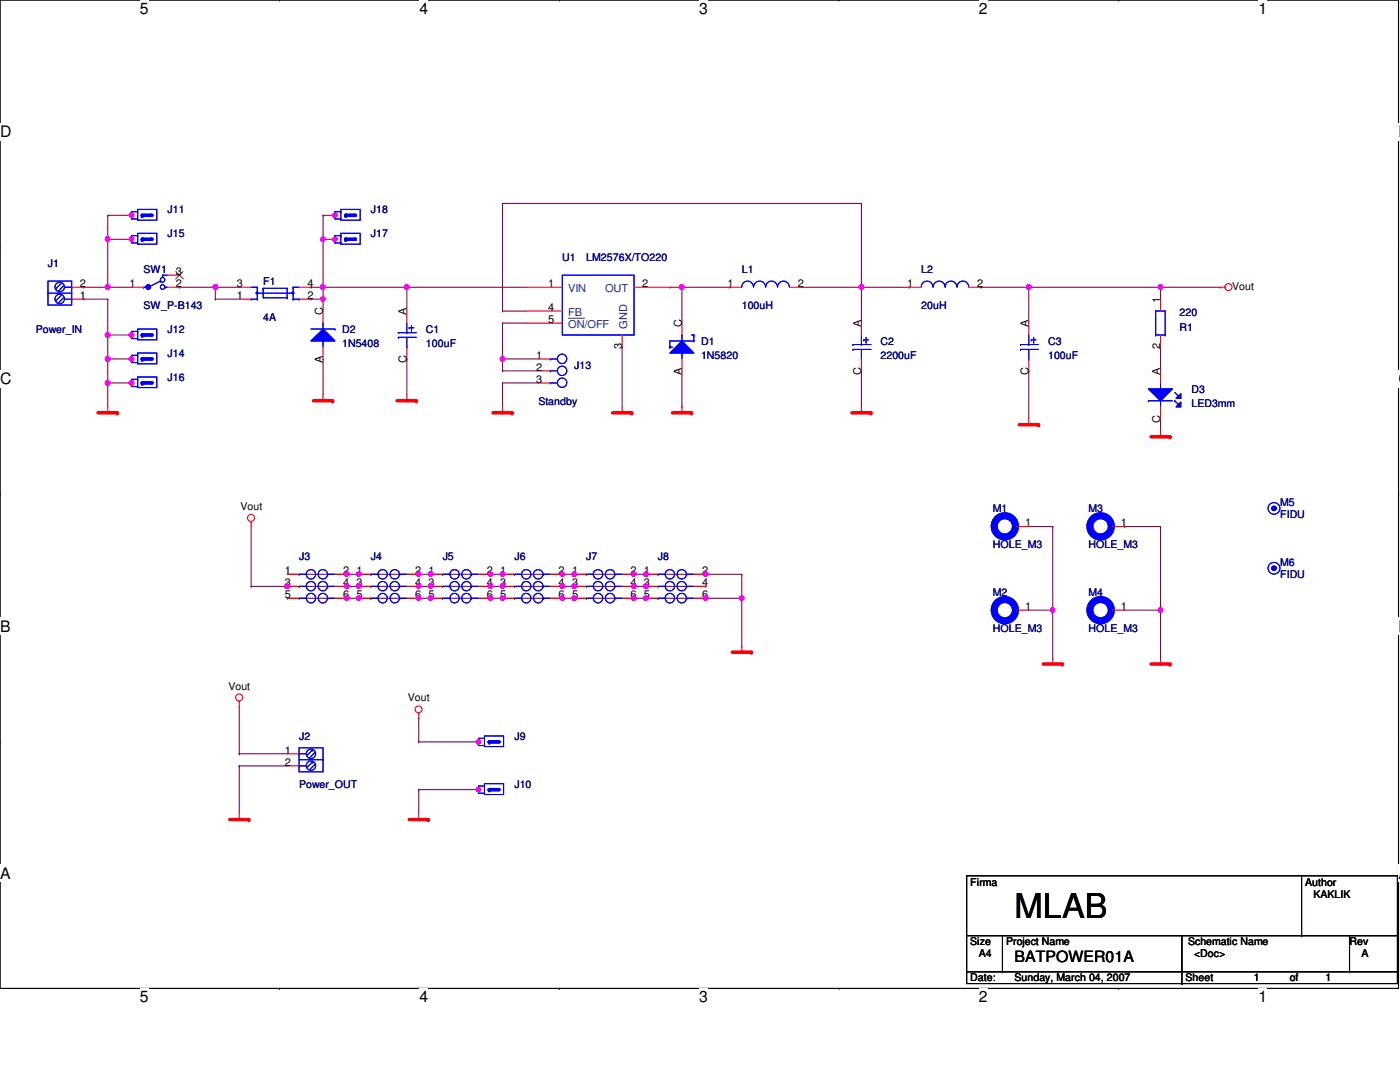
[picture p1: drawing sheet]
<svg xmlns="http://www.w3.org/2000/svg" width="279mm" height="216mm" viewBox="0 0 279 216" stroke-linecap="round" stroke-linejoin="round" font-family="sans-serif">
<defs><g id="words">
<text font-size="6.8" x="202.5" y="183.3">MLAB</text>
<g font-size="3.1">
<text x="27.9" y="2.8">5</text>
<text x="83.7" y="2.8">4</text>
<text x="139.5" y="2.8">3</text>
<text x="195.3" y="2.8">2</text>
<text x="251.2" y="2.8">1</text>
<text x="0" y="27.4">D</text>
<text x="279.1" y="27.4">D</text>
<text x="0" y="76.7">C</text>
<text x="279.1" y="76.7">C</text>
<text x="0" y="126">B</text>
<text x="279.1" y="126">B</text>
<text x="0" y="175.3">A</text>
<text x="279.1" y="175.3">A</text>
<text x="202.5" y="191.9">BATPOWER01A</text>
<text x="27.9" y="200">5</text>
<text x="83.7" y="200">4</text>
<text x="139.5" y="200">3</text>
<text x="195.3" y="200">2</text>
<text x="251.2" y="200">1</text>
</g>
<g font-size="2.2">
<text x="16" y="59.6">1</text>
<text x="16" y="57.3">2</text>
<text x="25.8" y="57.3">1</text>
<text x="35.1" y="57.3">2</text>
<text x="35.1" y="54.9">3</text>
<text x="47.3" y="57.3">3</text>
<text x="47.3" y="59.6">1</text>
<text x="61.3" y="57.3">4</text>
<text x="61.3" y="59.6">2</text>
<text x="109.4" y="57.3">1</text>
<text x="128.2" y="57.3">2</text>
<text x="145.2" y="57.3">1</text>
<text x="159.2" y="57.3">2</text>
<text x="181" y="57.3">1</text>
<text x="195" y="57.3">2</text>
<text x="64.4" y="62.8" transform="rotate(-90 64.4 62.8)">C</text>
<text x="81.2" y="62.8" transform="rotate(-90 81.2 62.8)">A</text>
<text x="109.4" y="62">4</text>
<text x="109.4" y="64.4">5</text>
<text x="136.1" y="65.2" transform="rotate(-90 136.1 65.2)">C</text>
<text x="171.9" y="65.2" transform="rotate(-90 171.9 65.2)">A</text>
<text x="205.3" y="65.2" transform="rotate(-90 205.3 65.2)">A</text>
<text x="231.6" y="60.4" transform="rotate(-90 231.6 60.4)">1</text>
<text x="107" y="71.6">1</text>
<text x="124.1" y="69.7" transform="rotate(-90 124.1 69.7)">3</text>
<text x="231.6" y="69.7" transform="rotate(-90 231.6 69.7)">2</text>
<text x="64.4" y="72.4" transform="rotate(-90 64.4 72.4)">A</text>
<text x="81.2" y="72.5" transform="rotate(-90 81.2 72.5)">C</text>
<text x="107" y="74">2</text>
<text x="107" y="76.4">3</text>
<text x="136.1" y="74.8" transform="rotate(-90 136.1 74.8)">A</text>
<text x="171.9" y="74.9" transform="rotate(-90 171.9 74.9)">C</text>
<text x="205.3" y="74.9" transform="rotate(-90 205.3 74.9)">C</text>
<text x="231.6" y="74.8" transform="rotate(-90 231.6 74.8)">A</text>
<text x="231.6" y="84.5" transform="rotate(-90 231.6 84.5)">C</text>
<text x="204.6" y="105">1</text>
<text x="223.7" y="105">1</text>
<text x="56.9" y="114.6">1</text>
<text x="56.9" y="117">3</text>
<text x="56.9" y="119.3">5</text>
<text x="68.5" y="114.6">2</text>
<text x="68.5" y="117">4</text>
<text x="68.5" y="119.3">6</text>
<text x="71.2" y="114.6">1</text>
<text x="71.2" y="117">3</text>
<text x="71.2" y="119.3">5</text>
<text x="82.8" y="114.6">2</text>
<text x="82.8" y="117">4</text>
<text x="82.8" y="119.3">6</text>
<text x="85.5" y="114.6">1</text>
<text x="85.5" y="117">3</text>
<text x="85.5" y="119.3">5</text>
<text x="97.2" y="114.6">2</text>
<text x="97.2" y="117">4</text>
<text x="97.2" y="119.3">6</text>
<text x="99.8" y="114.6">1</text>
<text x="99.8" y="117">3</text>
<text x="99.8" y="119.3">5</text>
<text x="111.5" y="114.6">2</text>
<text x="111.5" y="117">4</text>
<text x="111.5" y="119.3">6</text>
<text x="114.2" y="114.6">1</text>
<text x="114.2" y="117">3</text>
<text x="114.2" y="119.3">5</text>
<text x="125.8" y="114.6">2</text>
<text x="125.8" y="117">4</text>
<text x="125.8" y="119.3">6</text>
<text x="128.5" y="114.6">1</text>
<text x="128.5" y="117">3</text>
<text x="128.5" y="119.3">5</text>
<text x="140.1" y="114.6">2</text>
<text x="140.1" y="117">4</text>
<text x="140.1" y="119.3">6</text>
<text x="204.6" y="121.7">1</text>
<text x="223.7" y="121.7">1</text>
<text x="56.9" y="150.4">1</text>
<text x="56.9" y="152.8">2</text>
</g>
<g font-size="2.2" fill="#004080">
<text x="113.4" y="58.3">VIN</text>
<text x="120.8" y="58.3">OUT</text>
<text x="113.4" y="63.1">FB</text>
<text x="113.4" y="65.5">ON/OFF</text>
<text x="125.2" y="65.7" transform="rotate(-90 125.2 65.7)">GND</text>
</g>
<g font-size="2.1" fill="#000080">
<text x="33.4" y="47.3">J15</text>
<text x="33.4" y="42.5">J11</text>
<text x="74" y="42.5">J18</text>
<text x="74" y="47.3">J17</text>
<text x="9.6" y="53.3">J1</text>
<text x="112.2" y="52.1">U1</text>
<text x="117" y="52.1">LM2576X/TO220</text>
<text x="28.7" y="54.5">SW1</text>
<text x="52.5" y="56.9">F1</text>
<text x="148" y="54.5">L1</text>
<text x="183.9" y="54.5">L2</text>
<text x="28.7" y="61.6">SW_P-B143</text>
<text x="52.5" y="64">4A</text>
<text x="148" y="61.6">100uH</text>
<text x="183.9" y="61.6">20uH</text>
<text x="235.4" y="66">R1</text>
<text x="235.4" y="63.1">220</text>
<text x="7.2" y="66.4">Power_IN</text>
<text x="33.4" y="71.2">J14</text>
<text x="33.4" y="66.4">J12</text>
<text x="68.3" y="66.4">D2</text>
<text x="68.3" y="69.3">1N5408</text>
<text x="85" y="66.4">C1</text>
<text x="85" y="69.3">100uF</text>
<text x="139.9" y="68.8">D1</text>
<text x="139.9" y="71.7">1N5820</text>
<text x="175.7" y="68.8">C2</text>
<text x="175.7" y="71.7">2200uF</text>
<text x="209.2" y="68.8">C3</text>
<text x="209.2" y="71.7">100uF</text>
<text x="33.4" y="75.9">J16</text>
<text x="114.6" y="73.6">J13</text>
<text x="107.4" y="80.7">Standby</text>
<text x="237.8" y="78.4">D3</text>
<text x="237.8" y="81.2">LED3mm</text>
<text x="255.5" y="101">M5</text>
<text x="198.2" y="102.2">M1</text>
<text x="217.3" y="102.2">M3</text>
<text x="255.5" y="103.4">FIDU</text>
<text x="59.7" y="111.8">J3</text>
<text x="74" y="111.8">J4</text>
<text x="88.3" y="111.8">J5</text>
<text x="102.7" y="111.8">J6</text>
<text x="117" y="111.8">J7</text>
<text x="131.3" y="111.8">J8</text>
<text x="198.2" y="109.4">HOLE_M3</text>
<text x="217.3" y="109.4">HOLE_M3</text>
<text x="255.5" y="113">M6</text>
<text x="198.2" y="119">M2</text>
<text x="217.3" y="119">M4</text>
<text x="255.5" y="115.4">FIDU</text>
<text x="198.2" y="126.1">HOLE_M3</text>
<text x="217.3" y="126.1">HOLE_M3</text>
<text x="59.7" y="147.6">J2</text>
<text x="102.7" y="147.6">J9</text>
<text x="59.7" y="157.1">Power_OUT</text>
<text x="102.7" y="157.1">J10</text>
</g>
<g font-size="2.1">
<text x="245.9" y="57.8">Vout</text>
<text x="48" y="101.8">Vout</text>
<text x="45.6" y="137.6">Vout</text>
<text x="81.4" y="140">Vout</text>
<text x="193.6" y="176.7">Firma</text>
<text x="260.5" y="176.7">Author</text>
<text x="262.2" y="179.1">KAKLIK</text>
<text x="193.6" y="188.6">Size</text>
<text x="195.3" y="191.1">A4</text>
<text x="200.8" y="188.6">Project Name</text>
<text x="237.1" y="188.6">Schematic Name</text>
<text x="238.3" y="191.1">&lt;Doc&gt;</text>
<text x="269.3" y="188.6">Rev</text>
<text x="271.7" y="191.1">A</text>
<text x="193.6" y="195.8">Date:</text>
<text x="202.5" y="195.8">Sunday, March 04, 2007</text>
<text x="236.6" y="195.8">Sheet</text>
<text x="250.2" y="195.8">1</text>
<text x="257.4" y="195.8">of</text>
<text x="264.5" y="195.8">1</text>
</g>
</g></defs>
<path d="M0 0h279.1v197.2h-279.1z" fill="none" stroke="#000" stroke-width=".21"/>
<g fill="#fff">
<path d="M27.9 0h1.7v3.5h-1.7z"/>
<path d="M27.9 197.2h1.7v3.5h-1.7z"/>
</g>
<path d="M55.8 0h.1M55.8 197.2h.1" fill="none" stroke="#000" stroke-width=".21"/>
<g fill="#fff">
<path d="M83.7 0h1.7v3.5h-1.7z"/>
<path d="M83.7 197.2h1.7v3.5h-1.7z"/>
</g>
<path d="M111.6 0h.1M111.6 197.2h.1" fill="none" stroke="#000" stroke-width=".21"/>
<g fill="#fff">
<path d="M139.5 0h1.8v3.5h-1.8z"/>
<path d="M139.5 197.2h1.8v3.5h-1.8z"/>
</g>
<path d="M167.4 0h.1M167.4 197.2h.1" fill="none" stroke="#000" stroke-width=".21"/>
<g fill="#fff">
<path d="M195.3 0h1.8v3.5h-1.8z"/>
<path d="M195.3 197.2h1.8v3.5h-1.8z"/>
</g>
<path d="M223.3 0h.1M223.3 197.2h.1" fill="none" stroke="#000" stroke-width=".21"/>
<g fill="#fff">
<path d="M251.2 0h1.7v3.5h-1.7z"/>
<path d="M251.2 197.2h1.7v3.5h-1.7z"/>
<path d="M0 24.6h2.2v3.5h-2.2z"/>
<path d="M279.1 24.6h.3v3.5h-.3z"/>
<path d="M0 73.9h2.2v3.5h-2.2z"/>
<path d="M279.1 73.9h.3v3.5h-.3z"/>
</g>
<path d="M0 49.3h.1M279.1 49.3h.1" fill="none" stroke="#000" stroke-width=".21"/>
<g fill="#fff">
<path d="M0 123.2h2.1v3.5h-2.1z"/>
<path d="M279.1 123.2h.3v3.5h-.3z"/>
</g>
<path d="M0 98.6h.1M279.1 98.6h.1" fill="none" stroke="#000" stroke-width=".21"/>
<path d="M0 98.6h.1M279.1 98.6h.1" fill="none" stroke="#000" stroke-width=".2"/>
<g fill="#fff">
<path d="M0 172.6h2.1v3.4h-2.1z"/>
<path d="M279.1 172.6h.3v3.4h-.3z"/>
</g>
<path d="M0 147.9h.1M279.1 147.9h.1" fill="none" stroke="#000" stroke-width=".21"/>
<path d="M69.3 114.6h.1M69.3 114.6h2.3" fill="none" stroke="#800040" stroke-width=".21"/>
<circle cx="71.6" cy="114.6" r=".45" fill="#f0f"/>
<circle cx="71.6" cy="114.6" r=".45" fill="none" stroke="#f0f" stroke-width=".21"/>
<path d="M69.3 117h.1M69.3 117h2.3" fill="none" stroke="#800040" stroke-width=".21"/>
<circle cx="71.6" cy="117" r=".46" fill="#f0f"/>
<circle cx="71.6" cy="117" r=".46" fill="none" stroke="#f0f" stroke-width=".21"/>
<path d="M69.3 119.4h.1M69.3 119.4h2.3" fill="none" stroke="#800040" stroke-width=".21"/>
<circle cx="69.2" cy="119.4" r=".46" fill="#f0f"/>
<circle cx="69.2" cy="119.4" r=".46" fill="none" stroke="#f0f" stroke-width=".21"/>
<path d="M97.9 114.6h.1M97.9 114.6h2.4" fill="none" stroke="#800040" stroke-width=".21"/>
<circle cx="100.3" cy="114.6" r=".45" fill="#f0f"/>
<circle cx="100.3" cy="114.6" r=".45" fill="none" stroke="#f0f" stroke-width=".21"/>
<path d="M97.9 117h.1M97.9 117h2.4" fill="none" stroke="#800040" stroke-width=".21"/>
<circle cx="100.2" cy="117" r=".46" fill="#f0f"/>
<circle cx="100.2" cy="117" r=".46" fill="none" stroke="#f0f" stroke-width=".21"/>
<path d="M97.9 119.4h.1M97.9 119.4h2.4" fill="none" stroke="#800040" stroke-width=".21"/>
<circle cx="97.9" cy="119.4" r=".46" fill="#f0f"/>
<circle cx="97.9" cy="119.4" r=".46" fill="none" stroke="#f0f" stroke-width=".21"/>
<path d="M83.6 114.6h.1M83.6 114.6h2.3" fill="none" stroke="#800040" stroke-width=".21"/>
<circle cx="85.9" cy="114.6" r=".46" fill="#f0f"/>
<circle cx="85.9" cy="114.6" r=".46" fill="none" stroke="#f0f" stroke-width=".21"/>
<path d="M83.6 117h.1M83.6 117h2.3" fill="none" stroke="#800040" stroke-width=".21"/>
<circle cx="85.9" cy="117" r=".47" fill="#f0f"/>
<circle cx="85.9" cy="117" r=".47" fill="none" stroke="#f0f" stroke-width=".21"/>
<path d="M83.6 119.4h.1M83.6 119.4h2.3" fill="none" stroke="#800040" stroke-width=".21"/>
<circle cx="83.5" cy="119.4" r=".45" fill="#f0f"/>
<circle cx="83.5" cy="119.4" r=".45" fill="none" stroke="#f0f" stroke-width=".21"/>
<path d="M112.2 114.6h.1M112.2 114.6h2.4" fill="none" stroke="#800040" stroke-width=".21"/>
<circle cx="114.6" cy="114.6" r=".45" fill="#f0f"/>
<circle cx="114.6" cy="114.6" r=".45" fill="none" stroke="#f0f" stroke-width=".21"/>
<path d="M112.2 117h.1M112.2 117h2.4" fill="none" stroke="#800040" stroke-width=".21"/>
<circle cx="114.6" cy="117" r=".46" fill="#f0f"/>
<circle cx="114.6" cy="117" r=".46" fill="none" stroke="#f0f" stroke-width=".21"/>
<path d="M112.2 119.4h.1M112.2 119.4h2.4" fill="none" stroke="#800040" stroke-width=".21"/>
<circle cx="112.2" cy="119.4" r=".45" fill="#f0f"/>
<circle cx="112.2" cy="119.4" r=".45" fill="none" stroke="#f0f" stroke-width=".21"/>
<path d="M126.5 114.6h.1M126.5 114.6h2.4" fill="none" stroke="#800040" stroke-width=".21"/>
<circle cx="128.9" cy="114.6" r=".46" fill="#f0f"/>
<circle cx="128.9" cy="114.6" r=".46" fill="none" stroke="#f0f" stroke-width=".21"/>
<path d="M126.5 117h.1M126.5 117h2.4" fill="none" stroke="#800040" stroke-width=".21"/>
<circle cx="128.9" cy="117" r=".47" fill="#f0f"/>
<circle cx="128.9" cy="117" r=".47" fill="none" stroke="#f0f" stroke-width=".21"/>
<path d="M126.5 119.4h.1M126.5 119.4h2.4" fill="none" stroke="#800040" stroke-width=".21"/>
<circle cx="126.5" cy="119.4" r=".45" fill="#f0f"/>
<circle cx="126.5" cy="119.4" r=".45" fill="none" stroke="#f0f" stroke-width=".21"/>
<path d="M50.1 117h.1M50.1 105.1v11.9M50.1 117h7.2M57.3 117h.1" fill="none" stroke="#800040" stroke-width=".21"/>
<circle cx="57.3" cy="117" r=".47" fill="#f0f"/>
<circle cx="57.3" cy="117" r=".47" fill="none" stroke="#f0f" stroke-width=".21"/>
<path d="M71.6 117h12M83.6 117h.1" fill="none" stroke="#800040" stroke-width=".21"/>
<circle cx="83.5" cy="117" r=".46" fill="#f0f"/>
<circle cx="83.5" cy="117" r=".46" fill="none" stroke="#f0f" stroke-width=".21"/>
<path d="M57.3 117h12M69.3 117h.1" fill="none" stroke="#800040" stroke-width=".21"/>
<circle cx="69.2" cy="117" r=".47" fill="#f0f"/>
<circle cx="69.2" cy="117" r=".47" fill="none" stroke="#f0f" stroke-width=".21"/>
<path d="M114.6 117h11.9M126.5 117h.1" fill="none" stroke="#800040" stroke-width=".21"/>
<circle cx="126.5" cy="117" r=".46" fill="#f0f"/>
<circle cx="126.5" cy="117" r=".46" fill="none" stroke="#f0f" stroke-width=".21"/>
<path d="M85.9 117h12M97.9 117h.1" fill="none" stroke="#800040" stroke-width=".21"/>
<circle cx="97.9" cy="117" r=".47" fill="#f0f"/>
<circle cx="97.9" cy="117" r=".47" fill="none" stroke="#f0f" stroke-width=".21"/>
<path d="M100.3 117h11.9M112.2 117h.1" fill="none" stroke="#800040" stroke-width=".21"/>
<circle cx="112.2" cy="117" r=".46" fill="#f0f"/>
<circle cx="112.2" cy="117" r=".46" fill="none" stroke="#f0f" stroke-width=".21"/>
<path d="M57.3 114.6h12M69.3 114.6h.1M128.9 117h12M140.9 117h.1" fill="none" stroke="#800040" stroke-width=".21"/>
<circle cx="69.2" cy="114.6" r=".46" fill="#f0f"/>
<circle cx="69.2" cy="114.6" r=".46" fill="none" stroke="#f0f" stroke-width=".21"/>
<path d="M114.6 114.6h11.9M126.5 114.6h.1M148 119.4h.1M148 114.6v4.8" fill="none" stroke="#800040" stroke-width=".21"/>
<circle cx="126.5" cy="114.6" r=".45" fill="#f0f"/>
<circle cx="126.5" cy="114.6" r=".45" fill="none" stroke="#f0f" stroke-width=".21"/>
<path d="M71.6 114.6h12M83.6 114.6h.1" fill="none" stroke="#800040" stroke-width=".21"/>
<circle cx="83.5" cy="114.6" r=".45" fill="#f0f"/>
<circle cx="83.5" cy="114.6" r=".45" fill="none" stroke="#f0f" stroke-width=".21"/>
<path d="M100.3 114.6h11.9M112.2 114.6h.1" fill="none" stroke="#800040" stroke-width=".21"/>
<circle cx="112.2" cy="114.6" r=".45" fill="#f0f"/>
<circle cx="112.2" cy="114.6" r=".45" fill="none" stroke="#f0f" stroke-width=".21"/>
<path d="M85.9 114.6h12M97.9 114.6h.1" fill="none" stroke="#800040" stroke-width=".21"/>
<circle cx="97.9" cy="114.6" r=".46" fill="#f0f"/>
<circle cx="97.9" cy="114.6" r=".46" fill="none" stroke="#f0f" stroke-width=".21"/>
<path d="M128.9 114.6h19.1M140.9 114.6h.1M148 114.6h.1" fill="none" stroke="#800040" stroke-width=".21"/>
<circle cx="140.8" cy="114.6" r=".46" fill="#f0f"/>
<circle cx="140.8" cy="114.6" r=".46" fill="none" stroke="#f0f" stroke-width=".21"/>
<path d="M140.9 119.4h.1M140.9 119.4h7.1" fill="none" stroke="#800040" stroke-width=".21"/>
<circle cx="148" cy="119.4" r=".45" fill="#f0f"/>
<circle cx="148" cy="119.4" r=".45" fill="none" stroke="#f0f" stroke-width=".21"/>
<circle cx="140.8" cy="119.4" r=".46" fill="#f0f"/>
<circle cx="140.8" cy="119.4" r=".46" fill="none" stroke="#f0f" stroke-width=".21"/>
<path d="M128.9 119.4h.1M128.9 119.4h12M148 119.4v9.5M148 128.9h.1" fill="none" stroke="#800040" stroke-width=".21"/>
<circle cx="128.9" cy="119.4" r=".46" fill="#f0f"/>
<circle cx="128.9" cy="119.4" r=".46" fill="none" stroke="#f0f" stroke-width=".21"/>
<path d="M85.9 119.4h.1M85.9 119.4h12" fill="none" stroke="#800040" stroke-width=".21"/>
<circle cx="85.9" cy="119.4" r=".46" fill="#f0f"/>
<circle cx="85.9" cy="119.4" r=".46" fill="none" stroke="#f0f" stroke-width=".21"/>
<path d="M57.3 119.4h.1M57.3 119.4h12M100.3 119.4h.1M100.3 119.4h11.9" fill="none" stroke="#800040" stroke-width=".21"/>
<circle cx="100.3" cy="119.4" r=".45" fill="#f0f"/>
<circle cx="100.3" cy="119.4" r=".45" fill="none" stroke="#f0f" stroke-width=".21"/>
<path d="M71.6 119.4h.1M71.6 119.4h12" fill="none" stroke="#800040" stroke-width=".21"/>
<circle cx="71.6" cy="119.4" r=".45" fill="#f0f"/>
<circle cx="71.6" cy="119.4" r=".45" fill="none" stroke="#f0f" stroke-width=".21"/>
<path d="M114.6 119.4h.1M114.6 119.4h11.9" fill="none" stroke="#800040" stroke-width=".21"/>
<circle cx="114.6" cy="119.4" r=".45" fill="#f0f"/>
<circle cx="114.6" cy="119.4" r=".45" fill="none" stroke="#f0f" stroke-width=".21"/>
<path d="M16.7 59.7h.1M16.7 59.7h4.8M21.5 57.3h.1M21.5 57.3h4.7M43 57.3h.1M43 57.3v2.4M47.8 150.4h.1M47.8 152.8h.1M47.8 140.9v9.5M47.8 152.8v9.5M47.8 150.4h9.5M47.8 152.8h9.5" fill="none" stroke="#800040" stroke-width=".21"/>
<circle cx="42.9" cy="57.3" r=".46" fill="#f0f"/>
<circle cx="42.9" cy="57.3" r=".46" fill="none" stroke="#f0f" stroke-width=".21"/>
<path d="M43 59.7h.1M43 57.3h.1M43 59.7h4.8M43 57.3h4.8M64.5 57.3h.1M64.5 57.3h16.7" fill="none" stroke="#800040" stroke-width=".21"/>
<circle cx="81.1" cy="57.3" r=".47" fill="#f0f"/>
<circle cx="81.1" cy="57.3" r=".47" fill="none" stroke="#f0f" stroke-width=".21"/>
<circle cx="64.4" cy="57.3" r=".46" fill="#f0f"/>
<circle cx="64.4" cy="57.3" r=".46" fill="none" stroke="#f0f" stroke-width=".21"/>
<path d="M64.5 59.7h.1M64.5 59.7v2.4M81.2 57.3h.1M81.2 57.3v4.8" fill="none" stroke="#800040" stroke-width=".21"/>
<circle cx="64.4" cy="59.7" r=".45" fill="#f0f"/>
<circle cx="64.4" cy="59.7" r=".45" fill="none" stroke="#f0f" stroke-width=".21"/>
<path d="M136.1 57.3h.1M136.1 57.3v7.2M136.1 57.3h9.5M145.6 57.3h.1M64.5 71.6h.1M64.5 71.6v7.2M81.2 71.6h.1M81.2 71.6v7.2M136.1 74v7.2M136.1 81.2h.1" fill="none" stroke="#800040" stroke-width=".21"/>
<circle cx="136.1" cy="57.3" r=".46" fill="#f0f"/>
<circle cx="136.1" cy="57.3" r=".46" fill="none" stroke="#f0f" stroke-width=".21"/>
<path d="M160 57.3h21.4M171.9 57.3h.1M171.9 57.3v7.2M181.4 57.3h.1M171.9 64.5h.1" fill="none" stroke="#800040" stroke-width=".21"/>
<circle cx="171.9" cy="57.3" r=".46" fill="#f0f"/>
<circle cx="171.9" cy="57.3" r=".46" fill="none" stroke="#f0f" stroke-width=".21"/>
<path d="M205.3 57.3h.1M205.3 57.3v7.2M171.9 74v7.2M205.3 74h.1M205.3 74v9.6M171.9 81.2h.1" fill="none" stroke="#800040" stroke-width=".21"/>
<circle cx="205.3" cy="57.3" r=".47" fill="#f0f"/>
<circle cx="205.3" cy="57.3" r=".47" fill="none" stroke="#f0f" stroke-width=".21"/>
<path d="M195.8 57.3h.1M195.8 57.3h35.8M231.6 57.3h.1" fill="none" stroke="#800040" stroke-width=".21"/>
<circle cx="231.6" cy="57.3" r=".46" fill="#f0f"/>
<circle cx="231.6" cy="57.3" r=".46" fill="none" stroke="#f0f" stroke-width=".21"/>
<path d="M21.5 47.8h.1M21.5 47.8v9.5" fill="none" stroke="#800040" stroke-width=".21"/>
<circle cx="21.5" cy="57.3" r=".47" fill="#f0f"/>
<circle cx="21.5" cy="57.3" r=".47" fill="none" stroke="#f0f" stroke-width=".21"/>
<circle cx="21.5" cy="47.7" r=".46" fill="#f0f"/>
<circle cx="21.5" cy="47.7" r=".46" fill="none" stroke="#f0f" stroke-width=".21"/>
<path d="M21.5 66.8h.1M21.5 66.8h4.7" fill="none" stroke="#800040" stroke-width=".21"/>
<circle cx="26.2" cy="66.8" r=".46" fill="#f0f"/>
<circle cx="26.2" cy="66.8" r=".46" fill="none" stroke="#f0f" stroke-width=".21"/>
<g fill="none" stroke="#800040" stroke-width=".21">
<path d="M21.5 59.7h.1M21.5 59.7v7.1M81.2 57.3h.1M81.2 57.3h23.9M100.3 40.6h.1M100.3 40.6v21.5M100.3 40.6h71.6M133.7 57.3h.1M133.7 57.3h2.4M171.9 40.6h.1M171.9 40.6v16.7M100.3 62.1h.1"/>
<path d="M100.3 64.5h.1M100.3 71.6h.1M100.3 62.1h4.8M100.3 71.6v2.4M100.3 64.5h4.8M124.2 69.3h.1M124.2 69.3v11.9"/>
</g>
<circle cx="100.3" cy="71.6" r=".45" fill="#f0f"/>
<circle cx="100.3" cy="71.6" r=".45" fill="none" stroke="#f0f" stroke-width=".21"/>
<path d="M100.3 74h.1M100.3 71.6h.1M100.3 76.4h.1M100.3 74h7.1M100.3 71.6h7.1M100.3 76.4h7.1M100.3 76.4v4.8M83.6 148h.1M83.6 148h11.9" fill="none" stroke="#800040" stroke-width=".21"/>
<circle cx="95.5" cy="148" r=".45" fill="#f0f"/>
<circle cx="95.5" cy="148" r=".45" fill="none" stroke="#f0f" stroke-width=".21"/>
<path d="M83.6 143.3h.1M83.6 157.6h.1M83.6 143.3v4.7M83.6 157.6h11.9" fill="none" stroke="#800040" stroke-width=".21"/>
<circle cx="95.5" cy="157.6" r=".46" fill="#f0f"/>
<circle cx="95.5" cy="157.6" r=".46" fill="none" stroke="#f0f" stroke-width=".21"/>
<path d="M205.3 105.1h4.8M210.1 105.1h.1M210.1 105.1v16.7M205.3 121.8h4.8M210.1 121.8h.1M83.6 157.6h.1M83.6 157.6v4.7" fill="none" stroke="#800040" stroke-width=".21"/>
<circle cx="210.1" cy="121.7" r=".46" fill="#f0f"/>
<circle cx="210.1" cy="121.7" r=".46" fill="none" stroke="#f0f" stroke-width=".21"/>
<path d="M210.1 131.3h.1M210.1 121.8v9.5M224.5 121.8h7.1M231.6 121.8h.1M231.6 131.3h.1M231.6 121.8v9.5" fill="none" stroke="#800040" stroke-width=".21"/>
<circle cx="231.6" cy="121.7" r=".46" fill="#f0f"/>
<circle cx="231.6" cy="121.7" r=".46" fill="none" stroke="#f0f" stroke-width=".21"/>
<g fill="none" stroke="#800040" stroke-width=".21">
<path d="M21.5 47.8h.1M21.5 47.8h4.7M62.1 57.3h.1M62.1 59.7h.1M62.1 57.3h2.4M64.5 57.3h.1M64.5 57.3v2.4h-2.4M231.6 59.7h.1M243.5 57.3h.1M243.5 57.3h-11.9v2.4M100.3 64.5h.1M100.3 64.5v7.1"/>
<path d="M231.6 74h.1M231.6 69.3v4.7M231.6 85.9h.1M231.6 83.6v2.3M224.5 105.1h.1M224.5 105.1h7.1M231.6 105.1h.1M231.6 105.1v16.7"/>
</g>
<circle cx="26.2" cy="47.7" r=".46" fill="#f0f"/>
<circle cx="26.2" cy="47.7" r=".46" fill="none" stroke="#f0f" stroke-width=".21"/>
<path d="M21.5 43h.1M21.5 43h4.7" fill="none" stroke="#800040" stroke-width=".21"/>
<circle cx="26.2" cy="42.9" r=".46" fill="#f0f"/>
<circle cx="26.2" cy="42.9" r=".46" fill="none" stroke="#f0f" stroke-width=".21"/>
<path d="M21.5 47.8h.1M21.5 43v4.8M21.5 71.6h.1M21.5 71.6h4.7" fill="none" stroke="#800040" stroke-width=".21"/>
<circle cx="26.2" cy="71.6" r=".46" fill="#f0f"/>
<circle cx="26.2" cy="71.6" r=".46" fill="none" stroke="#f0f" stroke-width=".21"/>
<path d="M21.5 66.8h.1M21.5 66.8v4.8" fill="none" stroke="#800040" stroke-width=".21"/>
<circle cx="21.5" cy="66.8" r=".46" fill="#f0f"/>
<circle cx="21.5" cy="66.8" r=".46" fill="none" stroke="#f0f" stroke-width=".21"/>
<path d="M16.7 57.3h.1M16.7 57.3h4.8M21.5 76.4h.1M21.5 76.4v4.8" fill="none" stroke="#800040" stroke-width=".21"/>
<circle cx="21.5" cy="76.4" r=".46" fill="#f0f"/>
<circle cx="21.5" cy="76.4" r=".46" fill="none" stroke="#f0f" stroke-width=".21"/>
<path d="M64.5 47.8h.1M64.5 47.8h2.3" fill="none" stroke="#800040" stroke-width=".21"/>
<circle cx="66.8" cy="47.7" r=".45" fill="#f0f"/>
<circle cx="66.8" cy="47.7" r=".45" fill="none" stroke="#f0f" stroke-width=".21"/>
<path d="M35.8 57.3h.1M35.8 57.3h7.2M21.5 76.4h.1M21.5 76.4h4.7" fill="none" stroke="#800040" stroke-width=".21"/>
<circle cx="26.2" cy="76.4" r=".46" fill="#f0f"/>
<circle cx="26.2" cy="76.4" r=".46" fill="none" stroke="#f0f" stroke-width=".21"/>
<path d="M21.5 71.6h.1M21.5 71.6v4.8" fill="none" stroke="#800040" stroke-width=".21"/>
<circle cx="21.5" cy="71.6" r=".46" fill="#f0f"/>
<circle cx="21.5" cy="71.6" r=".46" fill="none" stroke="#f0f" stroke-width=".21"/>
<path d="M64.5 47.8h.1M64.5 43h.1M64.5 43v14.3" fill="none" stroke="#800040" stroke-width=".21"/>
<circle cx="64.4" cy="47.7" r=".45" fill="#f0f"/>
<circle cx="64.4" cy="47.7" r=".45" fill="none" stroke="#f0f" stroke-width=".21"/>
<path d="M64.5 43h2.3M66.8 43h.1" fill="none" stroke="#800040" stroke-width=".21"/>
<circle cx="66.8" cy="42.9" r=".45" fill="#f0f"/>
<circle cx="66.8" cy="42.9" r=".45" fill="none" stroke="#f0f" stroke-width=".21"/>
<path d="M148 130.1h.1M148 128.9v1.2" fill="none" stroke="#f00" stroke-width=".21"/>
<path d="M146.1 130.1h3.8" fill="none" stroke="#f00" stroke-width=".68"/>
<circle cx="149.9" cy="130.1" r=".34" fill="#f00"/>
<path d="M64.5 80h.1M64.5 78.8v1.2" fill="none" stroke="#f00" stroke-width=".21"/>
<path d="M62.6 80h3.8" fill="none" stroke="#f00" stroke-width=".68"/>
<circle cx="66.4" cy="80" r=".34" fill="#f00"/>
<path d="M81.2 80h.1M81.2 78.8v1.2" fill="none" stroke="#f00" stroke-width=".21"/>
<path d="M79.2 80h3.9" fill="none" stroke="#f00" stroke-width=".68"/>
<circle cx="83.1" cy="80" r=".34" fill="#f00"/>
<path d="M136.1 82.4h.1M136.1 81.2v1.2" fill="none" stroke="#f00" stroke-width=".21"/>
<path d="M134.2 82.4h3.8" fill="none" stroke="#f00" stroke-width=".68"/>
<circle cx="138" cy="82.4" r=".34" fill="#f00"/>
<path d="M171.9 82.4h.1M171.9 81.2v1.2" fill="none" stroke="#f00" stroke-width=".21"/>
<path d="M170 82.4h3.8" fill="none" stroke="#f00" stroke-width=".68"/>
<circle cx="173.8" cy="82.4" r=".34" fill="#f00"/>
<path d="M205.3 84.8h.1M205.3 83.6v1.2" fill="none" stroke="#f00" stroke-width=".21"/>
<path d="M203.4 84.8h3.9" fill="none" stroke="#f00" stroke-width=".68"/>
<circle cx="207.3" cy="84.8" r=".34" fill="#f00"/>
<g fill="none" stroke="#f00" stroke-width=".21">
<path d="M243.5 57.3h1M244.5 57.3h.1M50.1 104.1h.1M50.1 104.1v1M47.8 139.9h.1M47.8 139.9v1M83.6 142.3h.1M83.6 142.3v1M83.6 163.5h.1M83.6 162.3v1.2"/>
<circle cx="245.2" cy="57.3" r=".7"/>
<circle cx="50.1" cy="103.3" r=".7"/>
<circle cx="47.7" cy="139.2" r=".7"/>
<circle cx="83.6" cy="141.6" r=".69"/>
</g>
<path d="M81.7 163.5h3.8" fill="none" stroke="#f00" stroke-width=".68"/>
<circle cx="85.5" cy="163.5" r=".34" fill="#f00"/>
<path d="M47.8 163.5h.1M47.8 162.3v1.2" fill="none" stroke="#f00" stroke-width=".21"/>
<path d="M45.8 163.5h3.9" fill="none" stroke="#f00" stroke-width=".68"/>
<circle cx="49.7" cy="163.5" r=".34" fill="#f00"/>
<path d="M21.5 82.4h.1M21.5 81.2v1.2" fill="none" stroke="#f00" stroke-width=".21"/>
<path d="M19.6 82.4h3.8" fill="none" stroke="#f00" stroke-width=".68"/>
<circle cx="23.4" cy="82.4" r=".34" fill="#f00"/>
<path d="M124.2 82.4h.1M124.2 81.2v1.2" fill="none" stroke="#f00" stroke-width=".21"/>
<path d="M122.3 82.4h3.8" fill="none" stroke="#f00" stroke-width=".68"/>
<circle cx="126.1" cy="82.4" r=".34" fill="#f00"/>
<path d="M100.3 82.4h.1M100.3 81.2v1.2" fill="none" stroke="#f00" stroke-width=".21"/>
<path d="M98.4 82.4h3.8" fill="none" stroke="#f00" stroke-width=".68"/>
<circle cx="102.2" cy="82.4" r=".34" fill="#f00"/>
<path d="M210.1 132.5h.1M210.1 131.3v1.2" fill="none" stroke="#f00" stroke-width=".21"/>
<path d="M208.2 132.5h3.8" fill="none" stroke="#f00" stroke-width=".68"/>
<circle cx="212" cy="132.5" r=".34" fill="#f00"/>
<path d="M231.6 132.5h.1M231.6 131.3v1.2" fill="none" stroke="#f00" stroke-width=".21"/>
<path d="M229.7 132.5h3.8" fill="none" stroke="#f00" stroke-width=".68"/>
<circle cx="233.5" cy="132.5" r=".34" fill="#f00"/>
<path d="M231.6 87.2h.1M231.6 85.9v1.3" fill="none" stroke="#f00" stroke-width=".21"/>
<path d="M229.7 87.2h3.8" fill="none" stroke="#f00" stroke-width=".68"/>
<circle cx="233.5" cy="87.2" r=".34" fill="#f00"/>
<path d="M192.9 174.8h86v11.9h-86zM259.8 174.8v11.9M192.9 186.7h86v7.2h-86zM192.9 193.9h86v2.4h-86zM200.1 193.9h.1M200.1 186.7v7.2M235.9 193.9h.1M235.9 196.3h.1M235.9 186.7v9.6M259.8 186.7h.1M269.3 193.9h.1M269.3 186.7v7.2" fill="none" stroke="#000" stroke-width=".21"/>
<path d="M26.2 75.7h.1M26.2 76.4h.1M26.2 75.7v1.4h1.3M26.2 75.7h1.3M27.5 75.2h3.8v2.1h-3.8zM27.5 75.7h.1M27.5 77.1h.1" fill="none" stroke="#00f" stroke-width=".21"/>
<path d="M28.3 76.2h.2v.3h-.2z" fill-rule="evenodd" fill="#00f"/>
<path d="M28.3 76.2h.2v.3h-.2z" fill="none" stroke="#00f" stroke-width=".21"/>
<path d="M30.2 76.2h.2v.3h-.2z" fill-rule="evenodd" fill="#00f"/>
<path d="M30.2 76.2h.2v.3h-.2z" fill="none" stroke="#00f" stroke-width=".21"/>
<path d="M28.4 76.4h1.9" fill="none" stroke="#00f" stroke-width=".68"/>
<circle cx="28.4" cy="76.4" r=".34" fill="#00f"/>
<path d="M26.2 75.7h.1M26.2 76.4h.1M26.2 75.7v1.4h1.3M26.2 75.7h1.3M27.5 75.2h3.8v2.1h-3.8zM27.5 75.7h.1M27.5 77.1h.1" fill="none" stroke="#00f" stroke-width=".21"/>
<path d="M28.3 76.2h.2v.3h-.2z" fill-rule="evenodd" fill="#00f"/>
<path d="M28.3 76.2h.2v.3h-.2z" fill="none" stroke="#00f" stroke-width=".21"/>
<path d="M30.2 76.2h.2v.3h-.2z" fill-rule="evenodd" fill="#00f"/>
<path d="M30.2 76.2h.2v.3h-.2z" fill="none" stroke="#00f" stroke-width=".21"/>
<path d="M28.4 76.4h1.9" fill="none" stroke="#00f" stroke-width=".68"/>
<circle cx="28.4" cy="76.4" r=".34" fill="#00f"/>
<path d="M26.2 76.4h.1" fill="none" stroke="#f00" stroke-width=".21"/>
<path d="M66.8 42.2h.1M66.8 43h.1M66.8 42.2v1.5h1.2M66.8 42.2h1.2M68 41.8h3.9v2.1h-3.9zM68 42.2h.1M68 43.7h.1" fill="none" stroke="#00f" stroke-width=".21"/>
<path d="M68.8 42.8h.3v.3h-.3z" fill-rule="evenodd" fill="#00f"/>
<path d="M68.8 42.8h.3v.3h-.3z" fill="none" stroke="#00f" stroke-width=".21"/>
<path d="M70.7 42.8h.3v.3h-.3z" fill-rule="evenodd" fill="#00f"/>
<path d="M70.7 42.8h.3v.3h-.3z" fill="none" stroke="#00f" stroke-width=".21"/>
<path d="M69 43h1.9" fill="none" stroke="#00f" stroke-width=".68"/>
<circle cx="69" cy="43" r=".34" fill="#00f"/>
<path d="M66.8 42.2h.1M66.8 43h.1M66.8 42.2v1.5h1.2M66.8 42.2h1.2M68 41.8h3.9v2.1h-3.9zM68 42.2h.1M68 43.7h.1" fill="none" stroke="#00f" stroke-width=".21"/>
<path d="M68.8 42.8h.3v.3h-.3z" fill-rule="evenodd" fill="#00f"/>
<path d="M68.8 42.8h.3v.3h-.3z" fill="none" stroke="#00f" stroke-width=".21"/>
<path d="M70.7 42.8h.3v.3h-.3z" fill-rule="evenodd" fill="#00f"/>
<path d="M70.7 42.8h.3v.3h-.3z" fill="none" stroke="#00f" stroke-width=".21"/>
<path d="M69 43h1.9" fill="none" stroke="#00f" stroke-width=".68"/>
<circle cx="69" cy="43" r=".34" fill="#00f"/>
<path d="M66.8 43h.1" fill="none" stroke="#f00" stroke-width=".21"/>
<path d="M95.5 156.8h.1M95.5 157.6h.1M95.5 156.8v1.5h1.2M95.5 156.8h1.2M96.7 156.4h3.8v2.1h-3.8zM96.7 156.8h.1M96.7 158.3h.1" fill="none" stroke="#00f" stroke-width=".21"/>
<path d="M97.5 157.4h.3v.3h-.3z" fill-rule="evenodd" fill="#00f"/>
<path d="M97.5 157.4h.3v.3h-.3z" fill="none" stroke="#00f" stroke-width=".21"/>
<path d="M99.4 157.4h.3v.3h-.3z" fill-rule="evenodd" fill="#00f"/>
<path d="M99.4 157.4h.3v.3h-.3z" fill="none" stroke="#00f" stroke-width=".21"/>
<path d="M97.7 157.6h1.9" fill="none" stroke="#00f" stroke-width=".68"/>
<circle cx="97.7" cy="157.6" r=".34" fill="#00f"/>
<path d="M95.5 156.8h.1M95.5 157.6h.1M95.5 156.8v1.5h1.2M95.5 156.8h1.2M96.7 156.4h3.8v2.1h-3.8zM96.7 156.8h.1M96.7 158.3h.1" fill="none" stroke="#00f" stroke-width=".21"/>
<path d="M97.5 157.4h.3v.3h-.3z" fill-rule="evenodd" fill="#00f"/>
<path d="M97.5 157.4h.3v.3h-.3z" fill="none" stroke="#00f" stroke-width=".21"/>
<path d="M99.4 157.4h.3v.3h-.3z" fill-rule="evenodd" fill="#00f"/>
<path d="M99.4 157.4h.3v.3h-.3z" fill="none" stroke="#00f" stroke-width=".21"/>
<path d="M97.7 157.6h1.9" fill="none" stroke="#00f" stroke-width=".68"/>
<circle cx="97.7" cy="157.6" r=".34" fill="#00f"/>
<path d="M114.6 114.6h2.4M114.6 117h2.4M114.6 119.4h2.4M124.2 114.6h2.3M124.2 117h2.3M124.2 119.4h2.3M57.3 150.4h2.4M57.3 152.8h2.4M95.5 157.6h.1" fill="none" stroke="#f00" stroke-width=".21"/>
<g fill="none" stroke="#00f" stroke-width=".21">
<path d="M229.2 80h.1M229.2 80h4.8M231.6 80v1.2M231.6 81.2h.1M117 114.6h.1M117 117h.1M117 119.4h.1M117 114.6h1.4M117 117h1.4M117 119.4h1.4M122.7 117h.1M122.7 114.6h.1"/>
<path d="M122.7 119.4h.1M122.7 114.6h1.5M122.7 117h1.5M122.7 119.4h1.5M59.7 149.2h4.8v4.8h-4.8zM59.7 150.4h.1M59.7 152.8h.1M59.7 150.4h1.4M59.7 152.8h1.4M59.7 151.6h4.8M62.3 149.7h.1M62.3 152.1h.1"/>
<path d="M62.3 149.7l-1 1M62.3 152.1l-1 .9M62.8 150.2h.1M62.8 152.6h.1M62.8 150.2l-1 .9M62.8 152.6l-1 .9M64.5 151.6h.1"/>
<circle cx="119.4" cy="119.4" r=".95"/>
<circle cx="119.4" cy="117" r=".95"/>
<circle cx="119.4" cy="114.6" r=".95"/>
<circle cx="121.7" cy="119.3" r=".94"/>
<circle cx="121.7" cy="117" r=".94"/>
<circle cx="121.7" cy="114.6" r=".94"/>
<circle cx="62.1" cy="150.4" r=".94"/>
<circle cx="62.1" cy="152.8" r=".94"/>
</g>
<path d="M229.2 77.6h4.8l-2.4 2.4z" fill="#00f"/>
<path d="M229.2 77.6h4.8l-2.4 2.4zM231.6 77.6h.1M231.6 76.4v1.2M234.4 80h.1M234.4 78.3l.8 .7M234.4 80l.8 .7M235.2 79h.1" fill="none" stroke="#00f" stroke-width=".21"/>
<path d="M234.7 79.5l1-.9v.9z" fill="#00f"/>
<path d="M234.7 79.5l1-.9v.9z" fill="none" stroke="#00f" stroke-width=".21"/>
<path d="M235.2 80.7l.5-.5v1h-1z" fill="#00f"/>
<path d="M229.2 80h.1M229.2 80h4.8M231.6 80v1.2M231.6 81.2h.1M235.2 80.7l.5-.5v1h-1z" fill="none" stroke="#00f" stroke-width=".21"/>
<path d="M229.2 77.6h4.8l-2.4 2.4z" fill="#00f"/>
<path d="M229.2 77.6h4.8l-2.4 2.4zM231.6 77.6h.1M231.6 76.4v1.2M234.4 80h.1M234.4 78.3l.8 .7M234.4 80l.8 .7M235.2 79h.1" fill="none" stroke="#00f" stroke-width=".21"/>
<path d="M234.7 79.5l1-.9v.9z" fill="#00f"/>
<path d="M234.7 79.5l1-.9v.9z" fill="none" stroke="#00f" stroke-width=".21"/>
<path d="M235.2 80.7l.5-.5v1h-1z" fill="#00f"/>
<g fill="none" stroke="#00f" stroke-width=".21">
<path d="M112.2 54.9h14.3v11.9h-14.3zM26.2 70.9h.1M26.2 71.6h.1M26.2 70.9v1.4h1.3M26.2 70.9h1.3M27.5 70.4h3.8v2.2h-3.8zM27.5 70.9h.1M27.5 72.3h.1M235.2 80.7l.5-.5v1h-1zM74 114.6h.1M74 117h.1M74 119.4h.1"/>
<path d="M74 114.6h1.4M74 117h1.4M74 119.4h1.4M79.8 117h.1M79.8 114.6h.1M79.8 119.4h.1M79.8 114.6h1.4M79.8 117h1.4M79.8 119.4h1.4"/>
<circle cx="76.4" cy="119.3" r=".94"/>
<circle cx="76.4" cy="114.6" r=".94"/>
<circle cx="76.4" cy="117" r=".94"/>
<circle cx="78.8" cy="119.3" r=".94"/>
<circle cx="78.8" cy="117" r=".94"/>
<circle cx="78.8" cy="114.6" r=".94"/>
</g>
<g fill="none" stroke="#f00" stroke-width=".21">
<path d="M105.1 57.3h7.1M126.5 57.3h7.2M105.1 62.1h7.1M105.1 64.5h7.1M124.2 66.8v2.5M231.6 74v2.4M231.6 81.2v2.4M71.6 114.6h2.4M71.6 117h2.4M71.6 119.4h2.4M81.2 114.6h2.4M81.2 117h2.4"/>
<path d="M81.2 119.4h2.4"/>
</g>
<path d="M113.4 63.5h3.3" fill="none" stroke="#004080" stroke-width=".2"/>
<path d="M28.3 71.4h.2v.4h-.2z" fill-rule="evenodd" fill="#00f"/>
<path d="M28.3 71.4h.2v.4h-.2z" fill="none" stroke="#00f" stroke-width=".21"/>
<path d="M30.2 71.4h.2v.4h-.2z" fill-rule="evenodd" fill="#00f"/>
<path d="M30.2 71.4h.2v.4h-.2z" fill="none" stroke="#00f" stroke-width=".21"/>
<path d="M28.4 71.6h1.9" fill="none" stroke="#00f" stroke-width=".68"/>
<circle cx="28.4" cy="71.6" r=".34" fill="#00f"/>
<path d="M26.2 70.9h.1M26.2 71.6h.1M26.2 70.9v1.4h1.3M26.2 70.9h1.3M27.5 70.4h3.8v2.2h-3.8zM27.5 70.9h.1M27.5 72.3h.1" fill="none" stroke="#00f" stroke-width=".21"/>
<path d="M28.3 71.4h.2v.4h-.2z" fill-rule="evenodd" fill="#00f"/>
<path d="M28.3 71.4h.2v.4h-.2z" fill="none" stroke="#00f" stroke-width=".21"/>
<path d="M30.2 71.4h.2v.4h-.2z" fill-rule="evenodd" fill="#00f"/>
<path d="M30.2 71.4h.2v.4h-.2z" fill="none" stroke="#00f" stroke-width=".21"/>
<path d="M28.4 71.6h1.9" fill="none" stroke="#00f" stroke-width=".68"/>
<circle cx="28.4" cy="71.6" r=".34" fill="#00f"/>
<path d="M145.6 57.3h2.4M157.6 57.3h2.4M26.2 71.6h.1" fill="none" stroke="#f00" stroke-width=".21"/>
<g fill="none" stroke="#00f" stroke-width=".21">
<path d="M50.1 59.7h.1M50.1 57.3h1.3M50.1 59.7h1.3M51.4 57.3h.1M51.4 59.7h.1M51.4 57.3v2.4M51.4 58.5h7.1M52.5 57.5h.1M52.5 57.5v1.9h4.8M52.5 57.5h4.8M57.3 59.4h.1M57.3 57.5h.1"/>
<path d="M57.3 57.5v1.9M58.5 58.5h.1M58.5 57.3h.1M58.5 59.7h.1M58.5 57.3h1.2M58.5 59.7h1.2M58.5 57.3v2.4M59.7 59.7h.1M148 57.3a1.16 1.16 0 0 1 1.2-1.2 1.16 1.16 0 0 1 1.2 1.2M150.4 57.3a1.19 1.19 0 0 1 1.2-1.2 1.19 1.19 0 0 1 1.2 1.2M152.8 57.3a1.16 1.16 0 0 1 1.2-1.2 1.16 1.16 0 0 1 1.2 1.2M155.2 57.3a1.16 1.16 0 0 1 1.2-1.2 1.16 1.16 0 0 1 1.1 1.2"/>
</g>
<path d="M51.2 58.3h.2v.3h-.2z" fill-rule="evenodd" fill="#00f"/>
<path d="M51.2 58.3h.2v.3h-.2z" fill="none" stroke="#00f" stroke-width=".21"/>
<path d="M58.3 58.3h.3v.3h-.3z" fill-rule="evenodd" fill="#00f"/>
<g fill="none" stroke="#00f" stroke-width=".21">
<path d="M50.1 59.7h.1M50.1 57.3h1.3M50.1 59.7h1.3M51.4 57.3h.1M51.4 59.7h.1M51.4 57.3v2.4M51.4 58.5h7.1M52.5 57.5h.1M52.5 57.5v1.9h4.8M52.5 57.5h4.8M57.3 59.4h.1M57.3 57.5h.1"/>
<path d="M57.3 57.5v1.9M58.3 58.3h.3v.3h-.3zM58.5 58.5h.1M58.5 57.3h.1M58.5 59.7h.1M58.5 57.3h1.2M58.5 59.7h1.2M58.5 57.3v2.4M59.7 59.7h.1"/>
</g>
<path d="M51.2 58.3h.2v.3h-.2z" fill-rule="evenodd" fill="#00f"/>
<path d="M51.2 58.3h.2v.3h-.2z" fill="none" stroke="#00f" stroke-width=".21"/>
<path d="M58.3 58.3h.3v.3h-.3z" fill-rule="evenodd" fill="#00f"/>
<path d="M58.3 58.3h.3v.3h-.3zM66.8 47h.1M66.8 47.8h.1M66.8 47v1.5h1.2M66.8 47h1.2M68 46.6h3.9v2.1h-3.9zM68 47h.1M68 48.5h.1" fill="none" stroke="#00f" stroke-width=".21"/>
<path d="M47.8 57.3h2.3M47.8 59.7h2.3M59.7 57.3h2.4M59.7 59.7h2.4" fill="none" stroke="#f00" stroke-width=".21"/>
<path d="M68.8 47.6h.3v.3h-.3z" fill-rule="evenodd" fill="#00f"/>
<path d="M68.8 47.6h.3v.3h-.3z" fill="none" stroke="#00f" stroke-width=".21"/>
<path d="M70.7 47.6h.3v.3h-.3z" fill-rule="evenodd" fill="#00f"/>
<path d="M70.7 47.6h.3v.3h-.3z" fill="none" stroke="#00f" stroke-width=".21"/>
<path d="M69 47.8h1.9" fill="none" stroke="#00f" stroke-width=".68"/>
<circle cx="69" cy="47.8" r=".34" fill="#00f"/>
<path d="M66.8 47h.1M66.8 47.8h.1M66.8 47v1.5h1.2M66.8 47h1.2M68 46.6h3.9v2.1h-3.9zM68 47h.1M68 48.5h.1" fill="none" stroke="#00f" stroke-width=".21"/>
<path d="M68.8 47.6h.3v.3h-.3z" fill-rule="evenodd" fill="#00f"/>
<path d="M68.8 47.6h.3v.3h-.3z" fill="none" stroke="#00f" stroke-width=".21"/>
<path d="M70.7 47.6h.3v.3h-.3z" fill-rule="evenodd" fill="#00f"/>
<path d="M70.7 47.6h.3v.3h-.3z" fill="none" stroke="#00f" stroke-width=".21"/>
<path d="M69 47.8h1.9" fill="none" stroke="#00f" stroke-width=".68"/>
<circle cx="69" cy="47.8" r=".34" fill="#00f"/>
<g fill="none" stroke="#f00" stroke-width=".21">
<path d="M66.8 47.8h.1M231.6 59.7v2.4M171.9 64.5v2.3M171.9 71.6v2.4M231.6 66.8v2.5M85.9 114.6h2.4M85.9 117h2.4M85.9 119.4h2.4M95.5 114.6h2.4M95.5 117h2.4M95.5 119.4h2.4M128.9 114.6h2.4"/>
<path d="M128.9 117h2.4M128.9 119.4h2.4M138.5 114.6h2.4M138.5 117h2.4M138.5 119.4h2.4"/>
</g>
<g fill="none" stroke="#00f" stroke-width=".21">
<path d="M28.7 57.3h.1M28.7 57.3h.4M32 56.1h.1M32 56.1l-2.4 1.2M32.9 57.3h.1M32.9 57.3h.5M170.2 68.7h.1M170.2 69.7h.1M170.2 68.7h3.6M170.2 69.7h3.6M171.9 68.7h.1M171.9 71.6h.1"/>
<path d="M171.9 66.8v1.9M171.9 69.7v1.9M172.4 67.8h.1M172.4 67.8h1M172.8 68.3h.1M172.8 67.3v1M230.6 62.1h.1M230.6 66.8h.1M230.6 62.1h1.9v4.7M230.6 62.1v4.7M230.6 66.8h1.9M232.5 66.8h.1"/>
<path d="M88.3 114.6h.1M88.3 117h.1M88.3 119.4h.1M88.3 114.6h1.5M88.3 117h1.5M88.3 119.4h1.5M94.1 117h.1M94.1 114.6h.1M94.1 119.4h.1M94.1 114.6h1.4M94.1 117h1.4M94.1 119.4h1.4"/>
<path d="M131.3 114.6h.1M131.3 117h.1M131.3 119.4h.1M131.3 114.6h1.5M131.3 117h1.5M131.3 119.4h1.5M137 117h.1M137 114.6h.1M137 119.4h.1M137 114.6h1.5M137 117h1.5M137 119.4h1.5"/>
<circle cx="32.4" cy="57.3" r=".46"/>
<circle cx="90.7" cy="119.3" r=".94"/>
<circle cx="90.7" cy="117" r=".94"/>
<circle cx="90.7" cy="114.6" r=".94"/>
<circle cx="93.1" cy="119.3" r=".94"/>
<circle cx="93.1" cy="114.6" r=".94"/>
<circle cx="93.1" cy="117" r=".94"/>
<circle cx="133.7" cy="119.3" r=".94"/>
<circle cx="133.7" cy="114.6" r=".94"/>
<circle cx="133.7" cy="117" r=".94"/>
<circle cx="136" cy="119.3" r=".94"/>
<circle cx="136.1" cy="114.6" r=".94"/>
<circle cx="136.1" cy="117" r=".94"/>
</g>
<circle cx="29.6" cy="57.3" r=".47" fill="#00f"/>
<g fill="none" stroke="#00f" stroke-width=".21">
<path d="M28.7 57.3h.1M28.7 57.3h.4M32 56.1h.1M32 56.1l-2.4 1.2M32.5 54.9h.1M32.5 54.9h.9M32.5 54.9v.5M32.9 57.3h.1M32.9 57.3h.5"/>
<circle cx="29.6" cy="57.3" r=".47"/>
<circle cx="32.4" cy="57.3" r=".46"/>
<circle cx="32.4" cy="55.8" r=".46"/>
</g>
<circle cx="29.6" cy="57.3" r=".47" fill="#00f"/>
<g fill="none" stroke="#00f" stroke-width=".21">
<path d="M9.6 56.1h4.7v4.8h-4.7zM9.6 58.5h.1M9.6 58.5h4.7M11.2 59.9h.1M11.2 57.5h.1M11.7 58h.1M12.2 59l-1 .9M12.2 56.6l-1 .9M12.7 59.4l-1 1M12.7 57.1l-1 .9M12.9 59.7h1.4M12.9 57.3h1.4"/>
<path d="M14.3 59.7h.1M14.3 57.3h.1M26.2 47h.1M26.2 47.8h.1M26.2 47v1.5h1.3M26.2 47h1.3M27.5 46.6h3.8v2.1h-3.8zM27.5 47h.1M27.5 48.5h.1M32.5 54.9h.1M32.5 54.9h.9M32.5 54.9v.5"/>
<path d="M11.7 60.4h.1"/>
<circle cx="11.9" cy="59.7" r=".95"/>
<circle cx="11.9" cy="57.3" r=".95"/>
<circle cx="29.6" cy="57.3" r=".47"/>
<circle cx="32.4" cy="55.8" r=".46"/>
</g>
<path d="M14.3 57.3h2.4M14.3 59.7h2.4M26.2 57.3h2.5M33.4 57.3h2.4M33.4 54.9h2.4" fill="none" stroke="#f00" stroke-width=".21"/>
<path d="M35.1 54.2l1.5 1.5M36.5 54.2l-1.4 1.5" fill="none" stroke="#804000" stroke-width=".2"/>
<path d="M28.3 47.6h.2v.3h-.2z" fill-rule="evenodd" fill="#00f"/>
<path d="M28.3 47.6h.2v.3h-.2z" fill="none" stroke="#00f" stroke-width=".21"/>
<path d="M30.2 47.6h.2v.3h-.2z" fill-rule="evenodd" fill="#00f"/>
<path d="M30.2 47.6h.2v.3h-.2z" fill="none" stroke="#00f" stroke-width=".21"/>
<path d="M28.4 47.8h1.9" fill="none" stroke="#00f" stroke-width=".68"/>
<circle cx="28.4" cy="47.8" r=".34" fill="#00f"/>
<path d="M26.2 47h.1M26.2 47.8h.1M26.2 47v1.5h1.3M26.2 47h1.3M27.5 46.6h3.8v2.1h-3.8zM27.5 47h.1M27.5 48.5h.1" fill="none" stroke="#00f" stroke-width=".21"/>
<path d="M28.3 47.6h.2v.3h-.2z" fill-rule="evenodd" fill="#00f"/>
<path d="M28.3 47.6h.2v.3h-.2z" fill="none" stroke="#00f" stroke-width=".21"/>
<path d="M30.2 47.6h.2v.3h-.2z" fill-rule="evenodd" fill="#00f"/>
<path d="M30.2 47.6h.2v.3h-.2z" fill="none" stroke="#00f" stroke-width=".21"/>
<path d="M28.4 47.8h1.9" fill="none" stroke="#00f" stroke-width=".68"/>
<circle cx="28.4" cy="47.8" r=".34" fill="#00f"/>
<path d="M26.2 47.8h.1" fill="none" stroke="#f00" stroke-width=".21"/>
<circle cx="254.3" cy="101.4" r=".46" fill="#00f"/>
<g fill="none" stroke="#00f" stroke-width=".21">
<circle cx="254.3" cy="101.4" r=".46"/>
<circle cx="254.3" cy="101.5" r="1.18"/>
</g>
<circle cx="254.3" cy="101.4" r=".46" fill="#00f"/>
<g fill="none" stroke="#00f" stroke-width=".21">
<circle cx="254.3" cy="101.4" r=".46"/>
<circle cx="254.3" cy="101.5" r="1.18"/>
</g>
<circle cx="254.3" cy="113.4" r=".46" fill="#00f"/>
<g fill="none" stroke="#00f" stroke-width=".21">
<circle cx="254.3" cy="113.4" r=".46"/>
<circle cx="254.3" cy="113.4" r="1.18"/>
</g>
<circle cx="254.3" cy="113.4" r=".46" fill="#00f"/>
<g fill="none" stroke="#00f" stroke-width=".21">
<path d="M26.2 66.1h.1M26.2 66.8h.1M26.2 66.1v1.5h1.3M26.2 66.1h1.3M27.5 65.7h3.8v2.1h-3.8zM27.5 66.1h.1M27.5 67.6h.1"/>
<circle cx="254.3" cy="113.4" r=".46"/>
<circle cx="254.3" cy="113.4" r="1.18"/>
</g>
<path d="M28.3 66.7h.2v.3h-.2z" fill-rule="evenodd" fill="#00f"/>
<path d="M28.3 66.7h.2v.3h-.2z" fill="none" stroke="#00f" stroke-width=".21"/>
<path d="M30.2 66.7h.2v.3h-.2z" fill-rule="evenodd" fill="#00f"/>
<path d="M30.2 66.7h.2v.3h-.2z" fill="none" stroke="#00f" stroke-width=".21"/>
<path d="M28.4 66.8h1.9" fill="none" stroke="#00f" stroke-width=".68"/>
<circle cx="28.4" cy="66.8" r=".34" fill="#00f"/>
<path d="M26.2 66.1h.1M26.2 66.8h.1M26.2 66.1v1.5h1.3M26.2 66.1h1.3M27.5 65.7h3.8v2.1h-3.8zM27.5 66.1h.1M27.5 67.6h.1" fill="none" stroke="#00f" stroke-width=".21"/>
<path d="M28.3 66.7h.2v.3h-.2z" fill-rule="evenodd" fill="#00f"/>
<path d="M28.3 66.7h.2v.3h-.2z" fill="none" stroke="#00f" stroke-width=".21"/>
<path d="M30.2 66.7h.2v.3h-.2z" fill-rule="evenodd" fill="#00f"/>
<path d="M30.2 66.7h.2v.3h-.2z" fill="none" stroke="#00f" stroke-width=".21"/>
<path d="M28.4 66.8h1.9" fill="none" stroke="#00f" stroke-width=".68"/>
<circle cx="28.4" cy="66.8" r=".34" fill="#00f"/>
<path d="M181.4 57.3h2.5M193.4 57.3h2.4M26.2 66.8h.1M202.9 105.1h2.4M222 105.1h2.5M202.9 121.8h2.4M222 121.8h2.5" fill="none" stroke="#f00" stroke-width=".21"/>
<g fill="none" stroke="#00f" stroke-width="1.4">
<circle cx="200.5" cy="105" r="2.12"/>
<circle cx="219.7" cy="105" r="2.13"/>
<circle cx="200.5" cy="121.7" r="2.12"/>
<circle cx="219.7" cy="121.7" r="2.13"/>
</g>
<g fill="none" stroke="#00f" stroke-width=".21">
<path d="M183.9 57.3a1.16 1.16 0 0 1 1.1-1.2 1.16 1.16 0 0 1 1.2 1.2 1.21 1.21 0 0 1 1.2-1.2 1.21 1.21 0 0 1 1.2 1.2M188.6 57.3a1.16 1.16 0 0 1 1.2-1.2 1.16 1.16 0 0 1 1.2 1.2 1.19 1.19 0 0 1 1.2-1.2 1.19 1.19 0 0 1 1.1 1.2M133.7 69.3h.1M136.1 66.8h.1M136.1 66.8v1.2M138.5 68h.1M138.5 66.8h.1M138.5 68h-4.8v1.3M138.5 66.8v1.2M202.7 105.1h.1M202.7 105.1h.2M221.8 105.1h.1"/>
<path d="M221.8 105.1h.2M202.7 121.8h.1M202.7 121.8h.2M221.8 121.8h.1M221.8 121.8h.2"/>
</g>
<path d="M133.7 70.4l2.4-2.4 2.4 2.4z" fill="#00f"/>
<path d="M133.7 70.4l2.4-2.4 2.4 2.4zM133.7 69.3h.1M133.7 69.3h.5M136.1 70.4h.1M136.1 66.8h.1M136.1 66.8v1.2M136.1 70.4v1.2M138 66.8h.5M138.5 66.8h.1M138.5 68h.1M138.5 68h-4.8v1.3M138.5 66.8v1.2" fill="none" stroke="#00f" stroke-width=".21"/>
<path d="M133.7 70.4l2.4-2.4 2.4 2.4z" fill="#00f"/>
<g fill="none" stroke="#00f" stroke-width=".21">
<path d="M62.1 65.7h4.7M64.5 64.5h.1M64.5 64.5v1.2M66.8 65.7h.1M133.7 70.4l2.4-2.4 2.4 2.4zM133.7 69.3h.1M133.7 69.3h.5M136.1 70.4h.1M136.1 70.4v1.2M138 66.8h.5M138.5 66.8h.1M102.7 114.6h.1"/>
<path d="M102.7 117h.1M102.7 119.4h.1M102.7 114.6h1.4M102.7 117h1.4M102.7 119.4h1.4M108.4 117h.1M108.4 114.6h.1M108.4 119.4h.1M108.4 114.6h1.4M108.4 117h1.4M108.4 119.4h1.4"/>
<circle cx="105" cy="119.3" r=".94"/>
<circle cx="105" cy="114.6" r=".94"/>
<circle cx="105" cy="117" r=".94"/>
<circle cx="107.4" cy="119.4" r=".95"/>
<circle cx="107.4" cy="114.6" r=".95"/>
<circle cx="107.4" cy="117" r=".95"/>
</g>
<path d="M136.1 64.5v2.3M136.1 71.6v2.4M100.3 114.6h2.4M100.3 117h2.4M100.3 119.4h2.4M109.8 114.6h2.4M109.8 117h2.4M109.8 119.4h2.4" fill="none" stroke="#f00" stroke-width=".21"/>
<path d="M62.1 68l2.4-2.3 2.3 2.3z" fill="#00f"/>
<path d="M62.1 68l2.4-2.3 2.3 2.3zM62.1 65.7h4.7M64.5 68h.1M64.5 64.5h.1M64.5 64.5v1.2M64.5 68v1.3M66.8 65.7h.1" fill="none" stroke="#00f" stroke-width=".21"/>
<path d="M62.1 68l2.4-2.3 2.3 2.3z" fill="#00f"/>
<g fill="none" stroke="#00f" stroke-width=".21">
<path d="M26.2 42.2h.1M26.2 43h.1M26.2 42.2v1.5h1.3M26.2 42.2h1.3M27.5 41.8h3.8v2.1h-3.8zM27.5 42.2h.1M27.5 43.7h.1M62.1 68l2.4-2.3 2.3 2.3zM64.5 68h.1M64.5 68v1.3M109.8 71.6h.1M109.8 74h.1"/>
<path d="M109.8 76.4h.1M109.8 71.6h1.5M109.8 74h1.5M109.8 76.4h1.5"/>
<circle cx="112.2" cy="71.6" r=".94"/>
<circle cx="112.2" cy="76.4" r=".94"/>
<circle cx="112.2" cy="74" r=".94"/>
</g>
<path d="M64.5 62.1v2.4M64.5 69.3v2.3M107.4 71.6h2.4M107.4 74h2.4M107.4 76.4h2.4" fill="none" stroke="#f00" stroke-width=".21"/>
<path d="M28.3 42.8h.2v.3h-.2z" fill-rule="evenodd" fill="#00f"/>
<path d="M28.3 42.8h.2v.3h-.2z" fill="none" stroke="#00f" stroke-width=".21"/>
<path d="M30.2 42.8h.2v.3h-.2z" fill-rule="evenodd" fill="#00f"/>
<path d="M30.2 42.8h.2v.3h-.2z" fill="none" stroke="#00f" stroke-width=".21"/>
<path d="M28.4 43h1.9" fill="none" stroke="#00f" stroke-width=".68"/>
<circle cx="28.4" cy="43" r=".34" fill="#00f"/>
<path d="M26.2 42.2h.1M26.2 43h.1M26.2 42.2v1.5h1.3M26.2 42.2h1.3M27.5 41.8h3.8v2.1h-3.8zM27.5 42.2h.1M27.5 43.7h.1" fill="none" stroke="#00f" stroke-width=".21"/>
<path d="M28.3 42.8h.2v.3h-.2z" fill-rule="evenodd" fill="#00f"/>
<path d="M28.3 42.8h.2v.3h-.2z" fill="none" stroke="#00f" stroke-width=".21"/>
<path d="M30.2 42.8h.2v.3h-.2z" fill-rule="evenodd" fill="#00f"/>
<path d="M30.2 42.8h.2v.3h-.2z" fill="none" stroke="#00f" stroke-width=".21"/>
<path d="M28.4 43h1.9" fill="none" stroke="#00f" stroke-width=".68"/>
<circle cx="28.4" cy="43" r=".34" fill="#00f"/>
<path d="M26.2 43h.1M57.3 114.6h2.4M57.3 117h2.4M57.3 119.4h2.4M66.8 114.6h2.5M66.8 117h2.5M66.8 119.4h2.5" fill="none" stroke="#f00" stroke-width=".21"/>
<g fill="none" stroke="#00f" stroke-width=".21">
<path d="M59.7 114.6h.1M59.7 117h.1M59.7 119.4h.1M59.7 114.6h1.4M59.7 117h1.4M59.7 119.4h1.4M65.4 117h.1M65.4 114.6h.1M65.4 119.4h.1M65.4 114.6h1.4M65.4 117h1.4M65.4 119.4h1.4"/>
<path d="M95.5 147.3h.1M95.5 148h.1M95.5 147.3v1.5h1.2M95.5 147.3h1.2M96.7 146.9h3.8v2.1h-3.8zM96.7 147.3h.1M96.7 148.8h.1"/>
<circle cx="62.1" cy="119.3" r=".94"/>
<circle cx="62.1" cy="114.6" r=".94"/>
<circle cx="62.1" cy="117" r=".94"/>
<circle cx="64.4" cy="119.3" r=".94"/>
<circle cx="64.4" cy="114.6" r=".94"/>
<circle cx="64.4" cy="117" r=".94"/>
</g>
<path d="M97.5 147.8h.3v.3h-.3z" fill-rule="evenodd" fill="#00f"/>
<path d="M97.5 147.8h.3v.3h-.3z" fill="none" stroke="#00f" stroke-width=".21"/>
<path d="M99.4 147.8h.3v.3h-.3z" fill-rule="evenodd" fill="#00f"/>
<path d="M99.4 147.8h.3v.3h-.3z" fill="none" stroke="#00f" stroke-width=".21"/>
<path d="M97.7 148h1.9" fill="none" stroke="#00f" stroke-width=".68"/>
<circle cx="97.7" cy="148" r=".34" fill="#00f"/>
<path d="M95.5 147.3h.1M95.5 148h.1M95.5 147.3v1.5h1.2M95.5 147.3h1.2M96.7 146.9h3.8v2.1h-3.8zM96.7 147.3h.1M96.7 148.8h.1" fill="none" stroke="#00f" stroke-width=".21"/>
<path d="M97.5 147.8h.3v.3h-.3z" fill-rule="evenodd" fill="#00f"/>
<path d="M97.5 147.8h.3v.3h-.3z" fill="none" stroke="#00f" stroke-width=".21"/>
<path d="M99.4 147.8h.3v.3h-.3z" fill-rule="evenodd" fill="#00f"/>
<path d="M99.4 147.8h.3v.3h-.3z" fill="none" stroke="#00f" stroke-width=".21"/>
<path d="M97.7 148h1.9" fill="none" stroke="#00f" stroke-width=".68"/>
<circle cx="97.7" cy="148" r=".34" fill="#00f"/>
<path d="M81.2 62.1v2.4M81.2 69.3v2.3M205.3 64.5v2.3M205.3 71.6v2.4M95.5 148h.1" fill="none" stroke="#f00" stroke-width=".21"/>
<g fill="none" stroke="#00f" stroke-width=".21">
<path d="M79.5 66.4h.1M79.5 67.3h.1M79.5 66.4h3.6M79.5 67.3h3.6M81.2 66.4h.1M81.2 69.3h.1M81.2 64.5v1.9M81.2 67.3v2M81.7 65.4h.1M81.7 65.4h.9M82.1 65.9h.1M82.1 64.9v1"/>
<path d="M203.7 68.7h.1M203.7 69.7h.1M203.7 68.7h3.6M203.7 69.7h3.6M205.3 68.7h.1M205.3 71.6h.1M205.3 66.8v1.9M205.3 69.7v1.9M205.8 67.8h.1M205.8 67.8h1M206.3 68.3h.1M206.3 67.3v1"/>
</g>
<circle cx="71.6" cy="114.6" r=".45" fill="#f0f"/>
<circle cx="71.6" cy="114.6" r=".45" fill="none" stroke="#f0f" stroke-width=".21"/>
<circle cx="71.6" cy="117" r=".46" fill="#f0f"/>
<circle cx="71.6" cy="117" r=".46" fill="none" stroke="#f0f" stroke-width=".21"/>
<circle cx="69.2" cy="119.4" r=".46" fill="#f0f"/>
<circle cx="69.2" cy="119.4" r=".46" fill="none" stroke="#f0f" stroke-width=".21"/>
<circle cx="100.3" cy="114.6" r=".45" fill="#f0f"/>
<circle cx="100.3" cy="114.6" r=".45" fill="none" stroke="#f0f" stroke-width=".21"/>
<circle cx="100.2" cy="117" r=".46" fill="#f0f"/>
<circle cx="100.2" cy="117" r=".46" fill="none" stroke="#f0f" stroke-width=".21"/>
<circle cx="97.9" cy="119.4" r=".46" fill="#f0f"/>
<circle cx="97.9" cy="119.4" r=".46" fill="none" stroke="#f0f" stroke-width=".21"/>
<circle cx="85.9" cy="114.6" r=".46" fill="#f0f"/>
<circle cx="85.9" cy="114.6" r=".46" fill="none" stroke="#f0f" stroke-width=".21"/>
<circle cx="85.9" cy="117" r=".47" fill="#f0f"/>
<circle cx="85.9" cy="117" r=".47" fill="none" stroke="#f0f" stroke-width=".21"/>
<circle cx="83.5" cy="119.4" r=".45" fill="#f0f"/>
<circle cx="83.5" cy="119.4" r=".45" fill="none" stroke="#f0f" stroke-width=".21"/>
<circle cx="114.6" cy="114.6" r=".45" fill="#f0f"/>
<circle cx="114.6" cy="114.6" r=".45" fill="none" stroke="#f0f" stroke-width=".21"/>
<circle cx="114.6" cy="117" r=".46" fill="#f0f"/>
<circle cx="114.6" cy="117" r=".46" fill="none" stroke="#f0f" stroke-width=".21"/>
<circle cx="112.2" cy="119.4" r=".45" fill="#f0f"/>
<circle cx="112.2" cy="119.4" r=".45" fill="none" stroke="#f0f" stroke-width=".21"/>
<circle cx="128.9" cy="114.6" r=".46" fill="#f0f"/>
<circle cx="128.9" cy="114.6" r=".46" fill="none" stroke="#f0f" stroke-width=".21"/>
<circle cx="128.9" cy="117" r=".47" fill="#f0f"/>
<circle cx="128.9" cy="117" r=".47" fill="none" stroke="#f0f" stroke-width=".21"/>
<circle cx="126.5" cy="119.4" r=".45" fill="#f0f"/>
<circle cx="126.5" cy="119.4" r=".45" fill="none" stroke="#f0f" stroke-width=".21"/>
<circle cx="57.3" cy="117" r=".47" fill="#f0f"/>
<circle cx="57.3" cy="117" r=".47" fill="none" stroke="#f0f" stroke-width=".21"/>
<circle cx="83.5" cy="117" r=".46" fill="#f0f"/>
<circle cx="83.5" cy="117" r=".46" fill="none" stroke="#f0f" stroke-width=".21"/>
<circle cx="69.2" cy="117" r=".47" fill="#f0f"/>
<circle cx="69.2" cy="117" r=".47" fill="none" stroke="#f0f" stroke-width=".21"/>
<circle cx="126.5" cy="117" r=".46" fill="#f0f"/>
<circle cx="126.5" cy="117" r=".46" fill="none" stroke="#f0f" stroke-width=".21"/>
<circle cx="97.9" cy="117" r=".47" fill="#f0f"/>
<circle cx="97.9" cy="117" r=".47" fill="none" stroke="#f0f" stroke-width=".21"/>
<circle cx="112.2" cy="117" r=".46" fill="#f0f"/>
<circle cx="112.2" cy="117" r=".46" fill="none" stroke="#f0f" stroke-width=".21"/>
<circle cx="69.2" cy="114.6" r=".46" fill="#f0f"/>
<circle cx="69.2" cy="114.6" r=".46" fill="none" stroke="#f0f" stroke-width=".21"/>
<circle cx="126.5" cy="114.6" r=".45" fill="#f0f"/>
<circle cx="126.5" cy="114.6" r=".45" fill="none" stroke="#f0f" stroke-width=".21"/>
<circle cx="83.5" cy="114.6" r=".45" fill="#f0f"/>
<circle cx="83.5" cy="114.6" r=".45" fill="none" stroke="#f0f" stroke-width=".21"/>
<circle cx="112.2" cy="114.6" r=".45" fill="#f0f"/>
<circle cx="112.2" cy="114.6" r=".45" fill="none" stroke="#f0f" stroke-width=".21"/>
<circle cx="97.9" cy="114.6" r=".46" fill="#f0f"/>
<circle cx="97.9" cy="114.6" r=".46" fill="none" stroke="#f0f" stroke-width=".21"/>
<circle cx="140.8" cy="114.6" r=".46" fill="#f0f"/>
<circle cx="140.8" cy="114.6" r=".46" fill="none" stroke="#f0f" stroke-width=".21"/>
<circle cx="148" cy="119.4" r=".45" fill="#f0f"/>
<circle cx="148" cy="119.4" r=".45" fill="none" stroke="#f0f" stroke-width=".21"/>
<circle cx="140.8" cy="119.4" r=".46" fill="#f0f"/>
<circle cx="140.8" cy="119.4" r=".46" fill="none" stroke="#f0f" stroke-width=".21"/>
<circle cx="128.9" cy="119.4" r=".46" fill="#f0f"/>
<circle cx="128.9" cy="119.4" r=".46" fill="none" stroke="#f0f" stroke-width=".21"/>
<circle cx="85.9" cy="119.4" r=".46" fill="#f0f"/>
<circle cx="85.9" cy="119.4" r=".46" fill="none" stroke="#f0f" stroke-width=".21"/>
<circle cx="100.3" cy="119.4" r=".45" fill="#f0f"/>
<circle cx="100.3" cy="119.4" r=".45" fill="none" stroke="#f0f" stroke-width=".21"/>
<circle cx="71.6" cy="119.4" r=".45" fill="#f0f"/>
<circle cx="71.6" cy="119.4" r=".45" fill="none" stroke="#f0f" stroke-width=".21"/>
<circle cx="114.6" cy="119.4" r=".45" fill="#f0f"/>
<circle cx="114.6" cy="119.4" r=".45" fill="none" stroke="#f0f" stroke-width=".21"/>
<circle cx="42.9" cy="57.3" r=".46" fill="#f0f"/>
<circle cx="42.9" cy="57.3" r=".46" fill="none" stroke="#f0f" stroke-width=".21"/>
<circle cx="81.1" cy="57.3" r=".47" fill="#f0f"/>
<circle cx="81.1" cy="57.3" r=".47" fill="none" stroke="#f0f" stroke-width=".21"/>
<circle cx="64.4" cy="57.3" r=".46" fill="#f0f"/>
<circle cx="64.4" cy="57.3" r=".46" fill="none" stroke="#f0f" stroke-width=".21"/>
<circle cx="64.4" cy="59.7" r=".45" fill="#f0f"/>
<circle cx="64.4" cy="59.7" r=".45" fill="none" stroke="#f0f" stroke-width=".21"/>
<circle cx="136.1" cy="57.3" r=".46" fill="#f0f"/>
<circle cx="136.1" cy="57.3" r=".46" fill="none" stroke="#f0f" stroke-width=".21"/>
<circle cx="171.9" cy="57.3" r=".46" fill="#f0f"/>
<circle cx="171.9" cy="57.3" r=".46" fill="none" stroke="#f0f" stroke-width=".21"/>
<circle cx="205.3" cy="57.3" r=".47" fill="#f0f"/>
<circle cx="205.3" cy="57.3" r=".47" fill="none" stroke="#f0f" stroke-width=".21"/>
<circle cx="231.6" cy="57.3" r=".46" fill="#f0f"/>
<circle cx="231.6" cy="57.3" r=".46" fill="none" stroke="#f0f" stroke-width=".21"/>
<circle cx="21.5" cy="57.3" r=".47" fill="#f0f"/>
<circle cx="21.5" cy="57.3" r=".47" fill="none" stroke="#f0f" stroke-width=".21"/>
<circle cx="21.5" cy="47.7" r=".46" fill="#f0f"/>
<circle cx="21.5" cy="47.7" r=".46" fill="none" stroke="#f0f" stroke-width=".21"/>
<circle cx="26.2" cy="66.8" r=".46" fill="#f0f"/>
<circle cx="26.2" cy="66.8" r=".46" fill="none" stroke="#f0f" stroke-width=".21"/>
<circle cx="100.3" cy="71.6" r=".45" fill="#f0f"/>
<circle cx="100.3" cy="71.6" r=".45" fill="none" stroke="#f0f" stroke-width=".21"/>
<circle cx="95.5" cy="148" r=".45" fill="#f0f"/>
<circle cx="95.5" cy="148" r=".45" fill="none" stroke="#f0f" stroke-width=".21"/>
<circle cx="95.5" cy="157.6" r=".46" fill="#f0f"/>
<circle cx="95.5" cy="157.6" r=".46" fill="none" stroke="#f0f" stroke-width=".21"/>
<circle cx="210.1" cy="121.7" r=".46" fill="#f0f"/>
<circle cx="210.1" cy="121.7" r=".46" fill="none" stroke="#f0f" stroke-width=".21"/>
<circle cx="231.6" cy="121.7" r=".46" fill="#f0f"/>
<circle cx="231.6" cy="121.7" r=".46" fill="none" stroke="#f0f" stroke-width=".21"/>
<circle cx="26.2" cy="47.7" r=".46" fill="#f0f"/>
<circle cx="26.2" cy="47.7" r=".46" fill="none" stroke="#f0f" stroke-width=".21"/>
<circle cx="26.2" cy="42.9" r=".46" fill="#f0f"/>
<circle cx="26.2" cy="42.9" r=".46" fill="none" stroke="#f0f" stroke-width=".21"/>
<circle cx="26.2" cy="71.6" r=".46" fill="#f0f"/>
<circle cx="26.2" cy="71.6" r=".46" fill="none" stroke="#f0f" stroke-width=".21"/>
<circle cx="21.5" cy="66.8" r=".46" fill="#f0f"/>
<circle cx="21.5" cy="66.8" r=".46" fill="none" stroke="#f0f" stroke-width=".21"/>
<circle cx="21.5" cy="76.4" r=".46" fill="#f0f"/>
<circle cx="21.5" cy="76.4" r=".46" fill="none" stroke="#f0f" stroke-width=".21"/>
<circle cx="66.8" cy="47.7" r=".45" fill="#f0f"/>
<circle cx="66.8" cy="47.7" r=".45" fill="none" stroke="#f0f" stroke-width=".21"/>
<circle cx="26.2" cy="76.4" r=".46" fill="#f0f"/>
<circle cx="26.2" cy="76.4" r=".46" fill="none" stroke="#f0f" stroke-width=".21"/>
<circle cx="21.5" cy="71.6" r=".46" fill="#f0f"/>
<circle cx="21.5" cy="71.6" r=".46" fill="none" stroke="#f0f" stroke-width=".21"/>
<circle cx="64.4" cy="47.7" r=".45" fill="#f0f"/>
<circle cx="64.4" cy="47.7" r=".45" fill="none" stroke="#f0f" stroke-width=".21"/>
<circle cx="66.8" cy="42.9" r=".45" fill="#f0f"/>
<circle cx="66.8" cy="42.9" r=".45" fill="none" stroke="#f0f" stroke-width=".21"/>
<use href="#words"/>
</svg>
